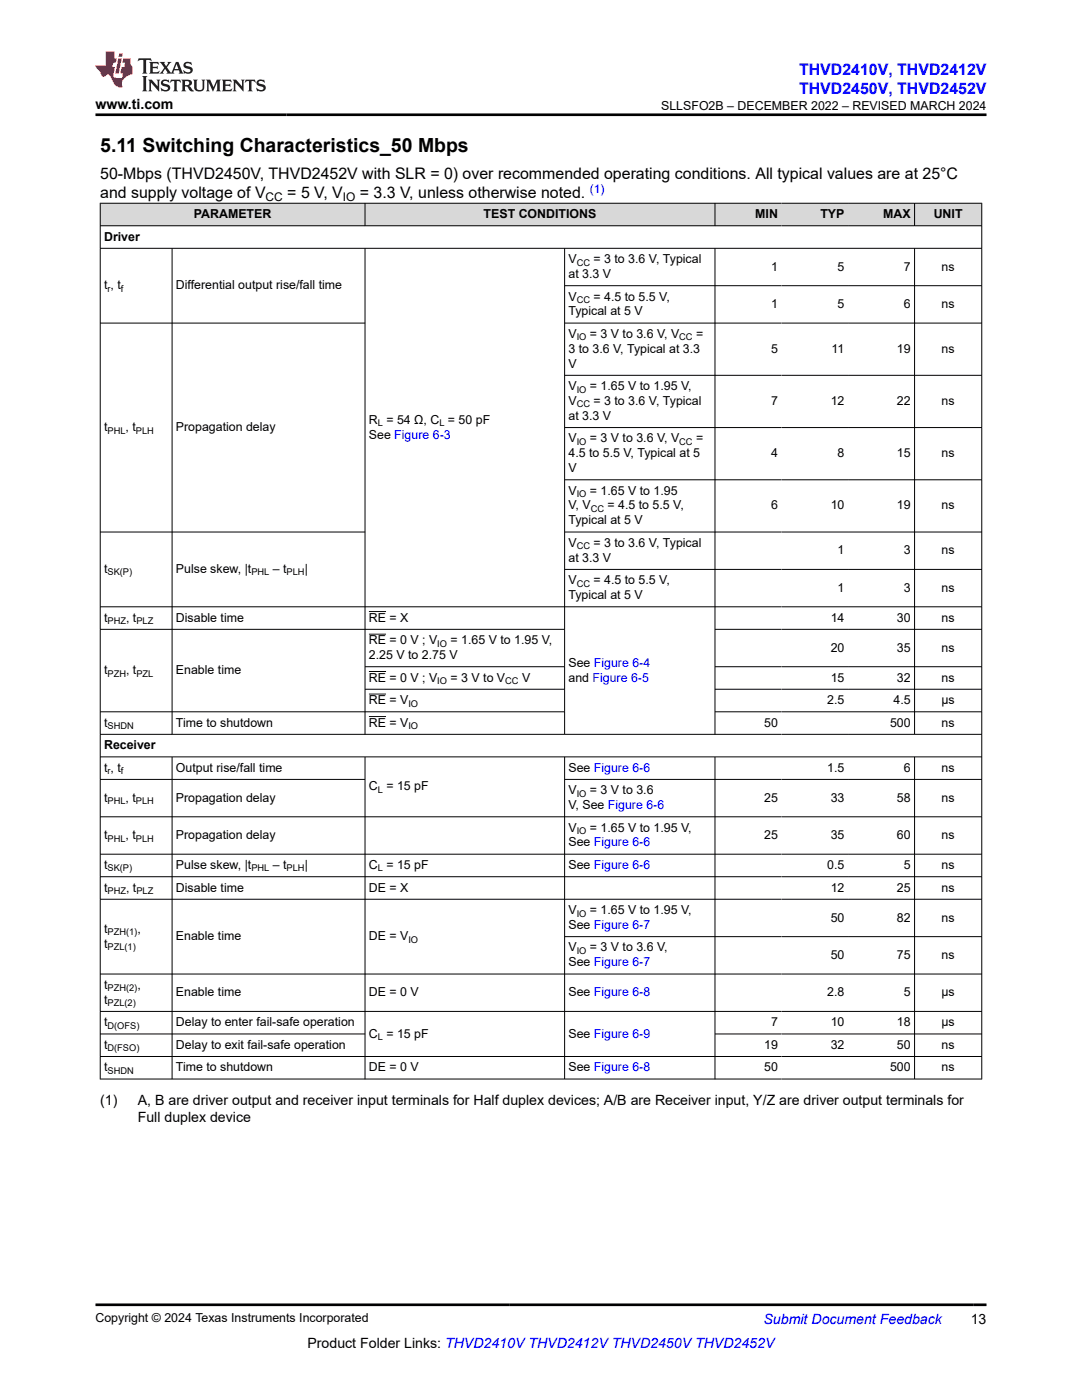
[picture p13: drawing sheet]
<svg xmlns="http://www.w3.org/2000/svg" width="216mm" height="279mm" viewBox="0 0 216 279" stroke-linecap="round" stroke-linejoin="round" font-family="sans-serif">
<defs><g id="words">
<text font-size="3.9" x="20" y="30.3">5.11 Switching Characteristics_50 Mbps</text>
<g font-size="3.2" fill="#00f">
<text x="159.4" y="14.9">THVD2410V, THVD2412V</text>
<text x="159.4" y="18.7">THVD2450V, THVD2452V</text>
</g>
<g font-size="3.2">
<text x="20" y="35.7">50-Mbps (THVD2450V, THVD2452V with SLR = 0) over recommended operating conditions. All typical values are at 25°C</text>
<text x="20" y="39.5">and supply voltage of V</text>
<text x="57.3" y="39.5">= 5 V, V</text>
<text x="71.8" y="39.5">= 3.3 V, unless otherwise noted.</text>
</g>
<g font-size="2.8">
<text x="19" y="21.8">www.ti.com</text>
<text x="20" y="220.5">(1)</text>
<text x="27.5" y="220.5">A, B are driver output and receiver input terminals for Half duplex devices; A/B are Receiver input, Y/Z are driver output terminals for</text>
<text x="27.5" y="223.9">Full duplex device</text>
<text x="61.4" y="269">Product Folder Links: THVD2410V THVD2412V THVD2450V THVD2452V</text>
<text x="193.7" y="264.2">13</text>
</g>
<text font-size="2.8" fill="#00f" x="152.4" y="264.2">Submit Document Feedback</text>
<g font-size="2.5">
<text x="131.9" y="21.9">SLLSFO2B – DECEMBER 2022 – REVISED MARCH 2024</text>
<text x="38.7" y="43.5">PARAMETER</text>
<text x="96.5" y="43.5">TEST CONDITIONS</text>
<text x="150.7" y="43.5">MIN</text>
<text x="163.7" y="43.5">TYP</text>
<text x="176.2" y="43.5">MAX</text>
<text x="186.3" y="43.5">UNIT</text>
<text x="20.8" y="48">Driver</text>
<text x="113.4" y="52.5">V</text>
<text x="118.4" y="52.5">= 3 to 3.6 V, Typical</text>
<text x="153.9" y="54">1</text>
<text x="167.1" y="54">5</text>
<text x="180.4" y="54">7</text>
<text x="187.9" y="54">ns</text>
<text x="20.8" y="57.7">t , t</text>
<text x="35.1" y="57.7">Differential output rise/fall time</text>
<text x="113.4" y="55.5">at 3.3 V</text>
<text x="113.4" y="60">V</text>
<text x="118.4" y="60">= 4.5 to 5.5 V,</text>
<text x="113.4" y="62.9">Typical at 5 V</text>
<text x="153.9" y="61.5">1</text>
<text x="167.1" y="61.5">5</text>
<text x="180.4" y="61.5">6</text>
<text x="187.9" y="61.5">ns</text>
<text x="113.4" y="70.4">3 to 3.6 V, Typical at 3.3</text>
<text x="113.4" y="67.4">V</text>
<text x="117.7" y="67.4">= 3 V to 3.6 V, V</text>
<text x="138.9" y="67.4">=</text>
<text x="153.9" y="70.4">5</text>
<text x="165.9" y="70.4">11</text>
<text x="179" y="70.4">19</text>
<text x="187.9" y="70.4">ns</text>
<text x="113.4" y="73.4">V</text>
<text x="113.4" y="77.9">V</text>
<text x="117.7" y="77.9">= 1.65 V to 1.95 V,</text>
<text x="113.4" y="80.8">V</text>
<text x="113.4" y="83.8">at 3.3 V</text>
<text x="118.4" y="80.8">= 3 to 3.6 V, Typical</text>
<text x="153.9" y="80.8">7</text>
<text x="165.8" y="80.8">12</text>
<text x="179" y="80.8">22</text>
<text x="187.9" y="80.8">ns</text>
<text x="20.8" y="86">t</text>
<text x="25.1" y="86">, t</text>
<text x="35.1" y="86">Propagation delay</text>
<text x="73.6" y="84.6">R = 54 Ω, C = 50 pF</text>
<text x="73.6" y="87.5">See Figure 6-3</text>
<text x="113.4" y="88.3">V</text>
<text x="117.7" y="88.3">= 3 V to 3.6 V, V</text>
<text x="138.9" y="88.3">=</text>
<text x="113.4" y="91.3">4.5 to 5.5 V, Typical at 5</text>
<text x="113.4" y="94.2">V</text>
<text x="153.9" y="91.3">4</text>
<text x="167.1" y="91.3">8</text>
<text x="179" y="91.3">15</text>
<text x="187.9" y="91.3">ns</text>
<text x="113.4" y="98.7">V</text>
<text x="113.4" y="101.7">V, V</text>
<text x="117.7" y="98.7">= 1.65 V to 1.95</text>
<text x="121.2" y="101.7">= 4.5 to 5.5 V,</text>
<text x="153.9" y="101.7">6</text>
<text x="165.8" y="101.7">10</text>
<text x="179" y="101.7">19</text>
<text x="187.9" y="101.7">ns</text>
<text x="113.4" y="104.6">Typical at 5 V</text>
<text x="113.4" y="109.1">V</text>
<text x="113.4" y="112.1">at 3.3 V</text>
<text x="118.4" y="109.1">= 3 to 3.6 V, Typical</text>
<text x="167.1" y="110.6">1</text>
<text x="180.4" y="110.6">3</text>
<text x="187.9" y="110.6">ns</text>
<text x="20.8" y="114.4">t</text>
<text x="35.1" y="114.4">Pulse skew, |t</text>
<text x="54.4" y="114.4">– t</text>
<text x="60.8" y="114.4">|</text>
<text x="113.4" y="116.6">V</text>
<text x="113.4" y="119.6">Typical at 5 V</text>
<text x="118.4" y="116.6">= 4.5 to 5.5 V,</text>
<text x="167.1" y="118.1">1</text>
<text x="180.4" y="118.1">3</text>
<text x="187.9" y="118.1">ns</text>
<text x="20.8" y="124.1">t</text>
<text x="25.2" y="124.1">, t</text>
<text x="35.1" y="124.1">Disable time</text>
<text x="73.6" y="124.1">RE = X</text>
<text x="165.8" y="124.1">14</text>
<text x="179" y="124.1">30</text>
<text x="187.9" y="124.1">ns</text>
<text x="73.6" y="131.5">2.25 V to 2.75 V</text>
<text x="73.6" y="128.6">RE = 0 V ; V</text>
<text x="89.9" y="128.6">= 1.65 V to 1.95 V,</text>
<text x="165.8" y="130">20</text>
<text x="179" y="130">35</text>
<text x="187.9" y="130">ns</text>
<text x="20.8" y="134.5">t</text>
<text x="25.2" y="134.5">, t</text>
<text x="35.1" y="134.5">Enable time</text>
<text x="73.6" y="136">RE = 0 V ; V</text>
<text x="89.9" y="136">= 3 V to V</text>
<text x="104.2" y="136">V</text>
<text x="113.4" y="133.1">See Figure 6-4</text>
<text x="113.4" y="136">and Figure 6-5</text>
<text x="165.8" y="136">15</text>
<text x="179" y="136">32</text>
<text x="187.9" y="136">ns</text>
<text x="73.6" y="140.5">RE = V</text>
<text x="165.1" y="140.5">2.5</text>
<text x="178.3" y="140.5">4.5</text>
<text x="187.9" y="140.5">μs</text>
<text x="20.8" y="145">t</text>
<text x="20.8" y="149.5">Receiver</text>
<text x="35.1" y="145">Time to shutdown</text>
<text x="73.6" y="145">RE = V</text>
<text x="152.5" y="145">50</text>
<text x="177.6" y="145">500</text>
<text x="187.9" y="145">ns</text>
<text x="20.8" y="154">t , t</text>
<text x="35.1" y="154">Output rise/fall time</text>
<text x="113.4" y="154">See Figure 6-6</text>
<text x="165.1" y="154">1.5</text>
<text x="180.4" y="154">6</text>
<text x="187.9" y="154">ns</text>
<text x="20.8" y="160">t</text>
<text x="25.1" y="160">, t</text>
<text x="35.1" y="160">Propagation delay</text>
<text x="73.6" y="157.7">C = 15 pF</text>
<text x="113.4" y="158.5">V</text>
<text x="113.4" y="161.5">V, See Figure 6-6</text>
<text x="117.7" y="158.5">= 3 V to 3.6</text>
<text x="152.5" y="160">25</text>
<text x="165.8" y="160">33</text>
<text x="179" y="160">58</text>
<text x="187.9" y="160">ns</text>
<text x="20.8" y="167.5">t</text>
<text x="25.1" y="167.5">, t</text>
<text x="35.1" y="167.5">Propagation delay</text>
<text x="113.4" y="166">V</text>
<text x="117.7" y="166">= 1.65 V to 1.95 V,</text>
<text x="152.5" y="167.5">25</text>
<text x="165.8" y="167.5">35</text>
<text x="179" y="167.5">60</text>
<text x="187.9" y="167.5">ns</text>
<text x="20.8" y="173.4">t</text>
<text x="35.1" y="173.4">Pulse skew, |t</text>
<text x="54.4" y="173.4">– t</text>
<text x="60.8" y="173.4">|</text>
<text x="73.6" y="173.4">C = 15 pF</text>
<text x="113.4" y="168.9">See Figure 6-6</text>
<text x="113.4" y="173.4">See Figure 6-6</text>
<text x="165.1" y="173.4">0.5</text>
<text x="180.4" y="173.4">5</text>
<text x="187.9" y="173.4">ns</text>
<text x="20.8" y="177.9">t</text>
<text x="25.2" y="177.9">, t</text>
<text x="35.1" y="177.9">Disable time</text>
<text x="73.6" y="177.9">DE = X</text>
<text x="165.8" y="177.9">12</text>
<text x="179" y="177.9">25</text>
<text x="187.9" y="177.9">ns</text>
<text x="113.4" y="182.4">V</text>
<text x="113.4" y="185.4">See Figure 6-7</text>
<text x="117.7" y="182.4">= 1.65 V to 1.95 V,</text>
<text x="165.8" y="183.9">50</text>
<text x="179" y="183.9">82</text>
<text x="187.9" y="183.9">ns</text>
<text x="20.8" y="189.1">t</text>
<text x="20.8" y="186.2">t</text>
<text x="27.4" y="186.2">,</text>
<text x="35.1" y="187.6">Enable time</text>
<text x="73.6" y="187.6">DE = V</text>
<text x="113.4" y="189.9">V</text>
<text x="117.7" y="189.9">= 3 V to 3.6 V,</text>
<text x="165.8" y="191.4">50</text>
<text x="179" y="191.4">75</text>
<text x="187.9" y="191.4">ns</text>
<text x="20.8" y="197.3">t</text>
<text x="27.4" y="197.3">,</text>
<text x="113.4" y="192.9">See Figure 6-7</text>
<text x="20.8" y="200.3">t</text>
<text x="35.1" y="198.8">Enable time</text>
<text x="73.6" y="198.8">DE = 0 V</text>
<text x="113.4" y="198.8">See Figure 6-8</text>
<text x="165.1" y="198.8">2.8</text>
<text x="180.4" y="198.8">5</text>
<text x="187.9" y="198.8">μs</text>
<text x="20.8" y="204.8">t</text>
<text x="20.8" y="209.3">t</text>
<text x="35.1" y="204.8">Delay to enter fail-safe operation</text>
<text x="35.1" y="209.3">Delay to exit fail-safe operation</text>
<text x="73.6" y="207.1">C = 15 pF</text>
<text x="113.4" y="207.1">See Figure 6-9</text>
<text x="152.5" y="209.3">19</text>
<text x="153.9" y="204.8">7</text>
<text x="165.8" y="204.8">10</text>
<text x="165.8" y="209.3">32</text>
<text x="179" y="204.8">18</text>
<text x="179" y="209.3">50</text>
<text x="187.9" y="204.8">μs</text>
<text x="187.9" y="209.3">ns</text>
<text x="20.8" y="213.8">t</text>
<text x="35.1" y="213.8">Time to shutdown</text>
<text x="73.6" y="213.8">DE = 0 V</text>
<text x="113.4" y="213.8">See Figure 6-8</text>
<text x="152.5" y="213.8">50</text>
<text x="177.6" y="213.8">500</text>
<text x="187.9" y="213.8">ns</text>
<text x="19" y="263.9">Copyright © 2024 Texas Instruments Incorporated</text>
</g>
<g font-size="2.4">
<text x="53" y="40.1">CC</text>
<text x="68.4" y="40.1">IO</text>
</g>
<text font-size="2.4" fill="#00f" x="117.7" y="38.5">(1)</text>
<g font-size="1.9">
<text x="115.1" y="53">CC</text>
<text x="21.5" y="58.2">r</text>
<text x="24.1" y="58.2">f</text>
<text x="115.1" y="60.5">CC</text>
<text x="115.1" y="67.9">IO</text>
<text x="135.5" y="67.9">CC</text>
<text x="115.1" y="78.4">IO</text>
<text x="115.1" y="81.3">CC</text>
<text x="21.5" y="86.5">PHL</text>
<text x="27.1" y="86.5">PLH</text>
<text x="75.4" y="85.1">L</text>
<text x="87.7" y="85.1">L</text>
<text x="115.1" y="88.8">IO</text>
<text x="135.5" y="88.8">CC</text>
<text x="115.1" y="99.2">IO</text>
<text x="117.9" y="102.2">CC</text>
<text x="115.1" y="109.6">CC</text>
<text x="21.5" y="114.8">SK(P)</text>
<text x="50.2" y="114.8">PHL</text>
<text x="57.2" y="114.8">PLH</text>
<text x="115.1" y="117.1">CC</text>
<text x="21.5" y="124.6">PHZ</text>
<text x="27.2" y="124.6">PLZ</text>
<text x="87.3" y="129.1">IO</text>
<text x="21.5" y="135">PZH</text>
<text x="27.2" y="135">PZL</text>
<text x="87.3" y="136.5">IO</text>
<text x="100.8" y="136.5">CC</text>
<text x="81.5" y="141">IO</text>
<text x="21.5" y="145.5">SHDN</text>
<text x="81.5" y="145.5">IO</text>
<text x="21.5" y="154.5">r</text>
<text x="24.1" y="154.5">f</text>
<text x="21.5" y="160.5">PHL</text>
<text x="27.1" y="160.5">PLH</text>
<text x="75.4" y="158.2">L</text>
<text x="115.1" y="159">IO</text>
<text x="21.5" y="167.9">PHL</text>
<text x="27.1" y="167.9">PLH</text>
<text x="115.1" y="166.5">IO</text>
<text x="21.5" y="173.9">SK(P)</text>
<text x="50.2" y="173.9">PHL</text>
<text x="57.2" y="173.9">PLH</text>
<text x="75.4" y="173.9">L</text>
<text x="21.5" y="178.4">PHZ</text>
<text x="27.2" y="178.4">PLZ</text>
<text x="115.1" y="182.9">IO</text>
<text x="21.5" y="186.7">PZH(1)</text>
<text x="21.5" y="189.6">PZL(1)</text>
<text x="81.5" y="188.1">IO</text>
<text x="115.1" y="190.4">IO</text>
<text x="21.5" y="197.8">PZH(2)</text>
<text x="21.5" y="200.8">PZL(2)</text>
<text x="21.5" y="205.3">D(OFS)</text>
<text x="21.5" y="209.8">D(FSO)</text>
<text x="75.4" y="207.6">L</text>
<text x="21.5" y="214.3">SHDN</text>
</g>
</g></defs>
<g fill="#d8d8d8">
<path d="M20 40.6h175.9v4.5h-175.9z" fill-rule="evenodd"/>
<path d="M20.1 40.6h52.7v4.4h-52.7z" fill-rule="evenodd"/>
<path d="M72.9 40.6h69.7v4.4h-69.7z" fill-rule="evenodd"/>
<path d="M142.7 40.6h13.2v4.4h-13.2z" fill-rule="evenodd"/>
<path d="M155.9 40.6h13.3v4.4h-13.3z" fill-rule="evenodd"/>
<path d="M169.2 40.6h13.2v4.4h-13.2z" fill-rule="evenodd"/>
<path d="M182.6 40.6h13.2v4.4h-13.2z" fill-rule="evenodd"/>
</g>
<g fill="none" stroke="#000" stroke-width=".2">
<path d="M19.9 40.6h176.1M19.9 45.1h176.1M19.9 49.6h176.1M20 40.5v174.9M34.3 49.6v97M72.8 40.5v4.6M72.8 49.6v97M112.7 49.6v97M112.7 57h83.3M142.7 40.5v4.6M142.7 49.6v97M182.5 40.5v4.6"/>
<path d="M182.5 49.6v97M195.9 40.5v174.9M19.9 64.5h53M112.7 64.5h83.3M112.7 74.9h83.3M112.7 85.3h83.3M112.7 95.8h83.3M19.9 106.2h53M112.7 106.2h83.3M112.7 113.6h83.3M19.9 125.6h92.8M72.8 133.1h39.9"/>
<path d="M72.8 137.6h39.9M73.6 122.1h3.4M73.6 126.6h3.4M73.6 134h3.4M73.6 138.5h3.4M142.7 125.6h53.3M142.7 133.1h53.3M142.7 137.6h53.3M196 121.1h-176.1M19.9 146.6h176.1M19.9 151.1h176.1M19.9 155.5h53"/>
<path d="M34.3 151.1v64.3M72.8 151.1v64.3M73.6 143h3.4M112.7 151.1v64.3M112.7 155.5h83.3M112.7 142.1h-92.8M142.7 151.1v64.3M142.7 142.1h53.3M182.5 151.1v64.3M19.9 163h176.1M19.9 170.5h176.1M19.9 175h176.1"/>
<path d="M19.9 179.5h176.1M112.7 186.9h83.3M196 194.4h-176.1M19.9 201.9h176.1M19.9 206.3h53M19.9 210.8h176.1M19.9 215.3h176.1M142.7 206.3h53.3"/>
</g>
<path d="M27.7 11.6l-.2 .6 .5-.2h.6v.1v2.2l-.2 .4h1l-.2-.4v-2.2v-.1h.5l.5 .2-.1-.6zM29.8 12.4l.2 .3v1.6l-.2 .4h1.9l.1-.6a1.08 1.08 0 0 1-1.3 .2v-.7h.6l.4 .2v-.7l-.4 .2h-.6v-.5l.2-.2a1 1 0 0 1 1 .3l-.1-.5zM31.8 12.4l1 1.1-1 1.2h.9l-.2-.2 .4-.8 .5 .8-.2 .2h1.6l-.2-.2 .1-.5h1l.1 .5-.1 .2h.9l-.2-.4-.8-1.9h-.5l-1 2.1-.8-1.1 .9-1h-.8l.2 .2-.5 .6-.3-.6 .1-.2zM35.2 12.8l.4 1h-.8zM36.8 12.5a.65 .65 0 0 0-.2 .7 .65 .65 0 0 0 .6 .5l.7 .1 .1 .3a.79 .79 0 0 1-.7 .4 .79 .79 0 0 1-.7-.5l.1 .7 .2-.1a.93 .93 0 0 0 1.1 0 .93 .93 0 0 0 .4-.9 1.46 1.46 0 0 0-1.2-.6l-.1-.3a1.09 1.09 0 0 1 1.2 .2l-.2-.6-.1 .1-.6-.2zM28.4 15.2l.2 .4v2.2l-.2 .4h1l-.2-.4v-2.2l.2-.4zM29.6 15.9l.2 .4v1.5l-.2 .4h.8l-.3-.4v-1.3l1.7 1.8v-2l.2-.4h-.8l.2 .2 .1 1.1-1.2-1.3zM32.3 16a.65 .65 0 0 0-.2 .8 .65 .65 0 0 0 .7 .4l.6 .2 .1 .2a.79 .79 0 0 1-.7 .4 .79 .79 0 0 1-.7-.5l.1 .7 .2-.1a.93 .93 0 0 0 1.1 .1 .93 .93 0 0 0 .4-1 1.46 1.46 0 0 0-1.2-.5l-.1-.4a1.09 1.09 0 0 1 1.2 .2l-.2-.6-.1 .1-.6-.1zM34.1 15.9l-.1 .6a.63 .63 0 0 1 .7-.3l.1 1.6-.3 .4h1l-.2-.4v-1.6a.66 .66 0 0 1 .8 .3l-.1-.6zM36.2 15.9l.2 .4v1.5l-.2 .4h.9l-.2-.2v-.7h.5l.1 .2a.79 .79 0 0 0 1.2 .6l-1-.9a.61 .61 0 0 0 .6-.6 .61 .61 0 0 0-.5-.7zM36.9 16.2h.2a.47 .47 0 0 1 .5 .1 .47 .47 0 0 1 .1 .5l-.2 .1-.6 .1zM38.5 15.9l.2 .2a2.27 2.27 0 0 0 .4 2 1.04 1.04 0 0 0 1.7-.7v-1.3l.2-.2h-.8l.2 .4v1.1a.6 .6 0 0 1-.6 .6 .6 .6 0 0 1-.6-.6v-1.1l.3-.4zM41.1 15.9l.2 .4v1.5l-.2 .4h.7l-.2-.4v-1.4l.9 1.9 .8-1.9v1.4l-.2 .4h1l-.3-.4v-1.5l.3-.4h-.8l-.7 1.5-.7-1.5zM44.3 15.9l.2 .4v1.5l-.2 .4h1.9l.1-.6a1.09 1.09 0 0 1-1.3 .2v-.7h.6l.4 .2v-.6l-.4 .2h-.6v-.6l.2-.1a1.01 1.01 0 0 1 1 .3l-.1-.6zM46.4 15.9l.3 .4v1.5l-.3 .4h.8l-.2-.4v-1.3l1.6 1.8v-2l.2-.4h-.7l.2 .2v1.1l-1.2-1.3zM49 15.9l-.1 .6a.63 .63 0 0 1 .8-.3v1.6l-.3 .4h1l-.2-.4v-1.6a.66 .66 0 0 1 .8 .3l-.1-.6zM51.4 16a.65 .65 0 0 0-.2 .8 .65 .65 0 0 0 .6 .4l.6 .2 .2 .2a.79 .79 0 0 1-.8 .4 .79 .79 0 0 1-.6-.5l.1 .7 .2-.1a.93 .93 0 0 0 1 .1 .93 .93 0 0 0 .5-1 1.46 1.46 0 0 0-1.3-.5l-.1-.4a1.09 1.09 0 0 1 1.3 .2l-.2-.6-.2 .1-.5-.1z" fill="#231f20"/>
<path d="M21.1 10.3v2.7h-2.1l.1 .4 .9 1a.95 .95 0 0 0 .9 .9 .59 .59 0 0 1 .6-.4 .59 .59 0 0 1 .5 .3l.4 .8a1.59 1.59 0 0 0 2.1 1.4 1.61 1.61 0 0 1 1-2.3l1-.3-.1-1.5a1.59 1.59 0 0 1-.4-1.7h-1.4l-.2 .9h.5l-.1 .9h-.5l-.2 .9v.3l.4 .1-.2 .9h-.6a.73 .73 0 0 1-1.1-.7l.3-1.5h-.5l.2-.9h.5l.2-.9h-.5v-1.3zM23.6 11.6l-.6 3.1h.7l.6-3.1zM23.8 10.7l-.1 .6h.7l.1-.6z" fill="#ed1c24"/>
<path d="M19 22.9h177.8M19 260.4h177.8" fill="none" stroke="#000" stroke-width=".53"/>
<use href="#words"/>
</svg>
